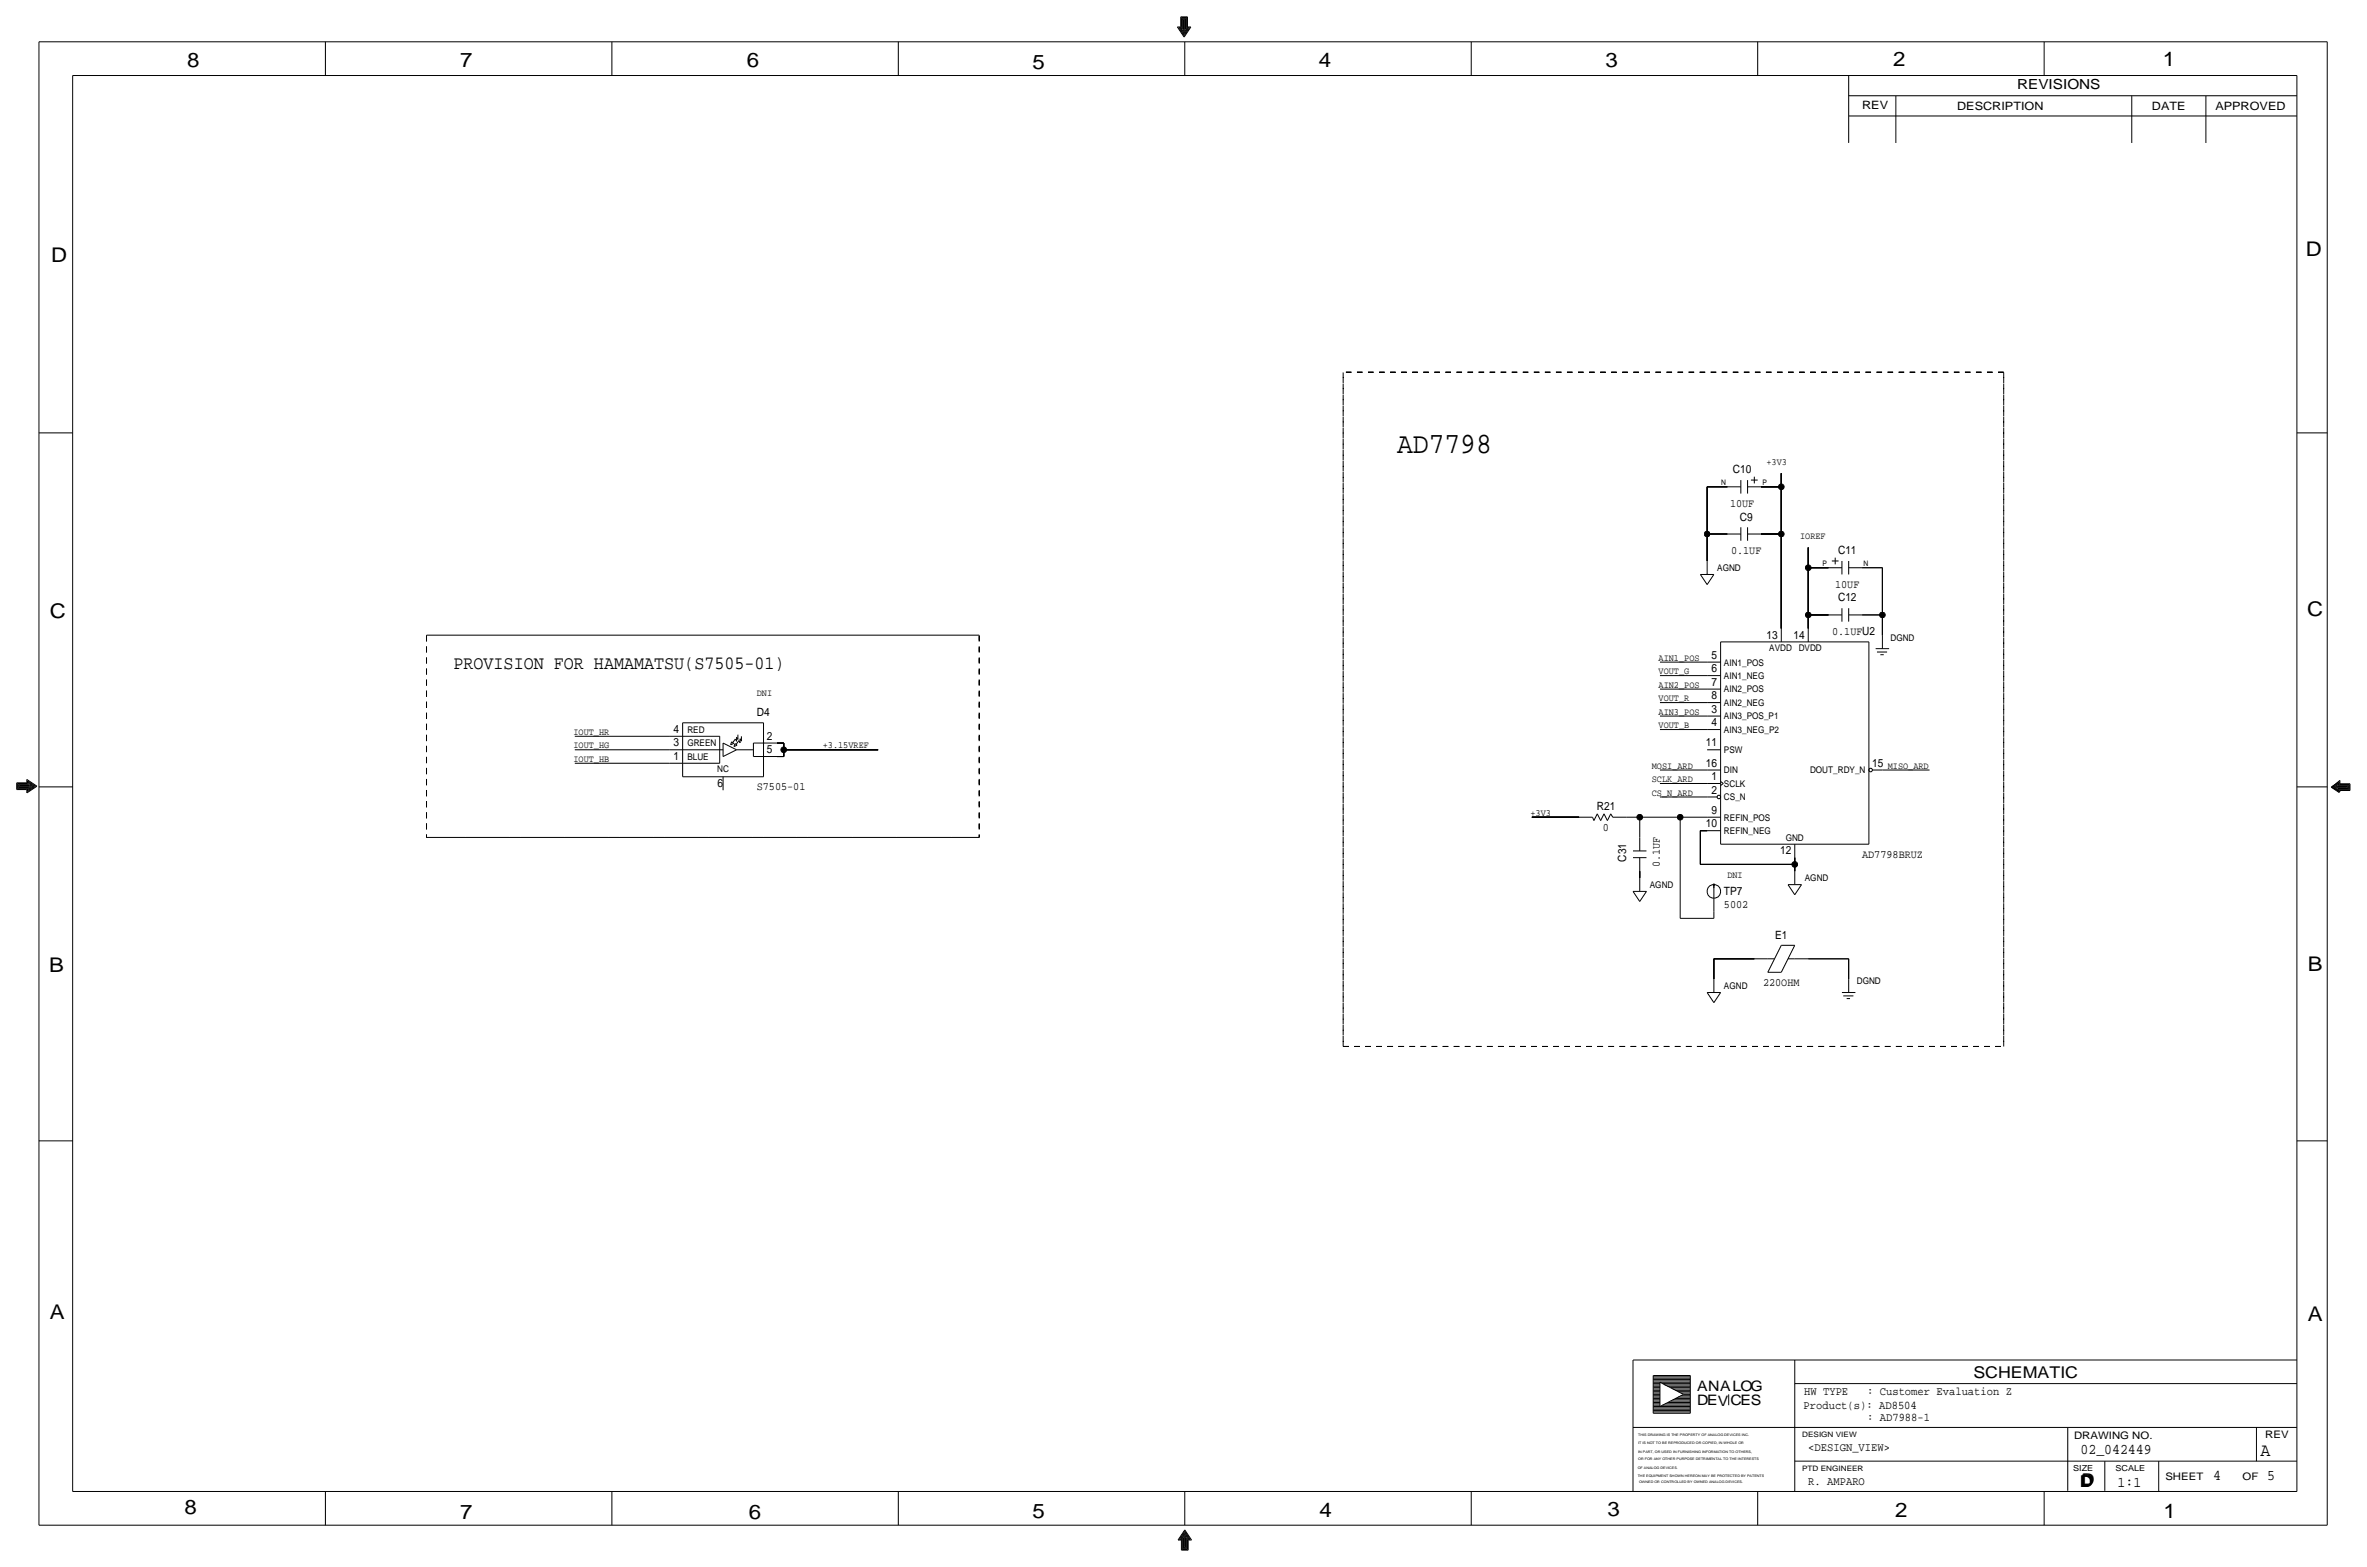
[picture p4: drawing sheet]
<svg xmlns="http://www.w3.org/2000/svg" width="892mm" height="590mm" viewBox="0 0 892 590" stroke-linecap="round" stroke-linejoin="round" font-family="sans-serif">
<defs><g id="words">
<text font-size="11.1" x="526.5" y="170.7">AD7798</text>
<g font-size="7.6">
<text x="70.6" y="25.4">8</text>
<text x="173.4" y="25.4">7</text>
<text x="281.4" y="25.1">6</text>
<text x="389.1" y="26.2">5</text>
<text x="497" y="25.4">4</text>
<text x="605" y="25.1">3</text>
<text x="713.4" y="24.9">2</text>
<text x="815" y="24.9">1</text>
<text x="19.3" y="98.8">D</text>
<text x="868.9" y="96.5">D</text>
<text x="18.8" y="232.7">C</text>
<text x="869.4" y="232.1">C</text>
<text x="869.6" y="365.8">B</text>
<text x="18.5" y="366">B</text>
<text x="18.8" y="496.8">A</text>
<text x="869.6" y="497.6">A</text>
<text x="69.6" y="570.5">8</text>
<text x="173.4" y="572.3">7</text>
<text x="282.2" y="572.3">6</text>
<text x="389.1" y="571.7">5</text>
<text x="497.3" y="571.5">4</text>
<text x="605.7" y="571.2">3</text>
<text x="714.2" y="571.5">2</text>
<text x="815.3" y="572">1</text>
</g>
<text font-size="7.1" x="170.9" y="252">PROVISION FOR HAMAMATSU(S7505-01)</text>
<text font-size="7" x="851.9" y="548.4">A</text>
<g font-size="6.1">
<text x="743.7" y="518.9">SCHEMATIC</text>
<text x="783.8" y="560.3">D</text>
<text x="784.3" y="559.8">D</text>
</g>
<g font-size="5.6">
<text x="784" y="547.9">02_042449</text>
<text x="834.1" y="557.5">4</text>
<text x="854.4" y="557.5">5</text>
<text x="798" y="560.1">1:1</text>
</g>
<g font-size="5.4">
<text x="639.5" y="524.2">ANALOG</text>
<text x="639.5" y="529.3">DEV</text>
<text x="652.1" y="529.3">CES</text>
</g>
<text font-size="5.2" x="760.2" y="33.5">REVISIONS</text>
<g font-size="4.4">
<text x="679.9" y="525.5">HW TYPE</text>
<text x="703.6" y="525.5">: Customer Evaluation Z</text>
<text x="679.7" y="530.9">Product(s): AD8504</text>
<text x="703.6" y="535.2">: AD7988-1</text>
<text x="681.4" y="546.6">&lt;DESIGN_VIEW&gt;</text>
<text x="681.4" y="559.3">R. AMPARO</text>
</g>
<g font-size="4.3">
<text x="701.8" y="41.1">REV</text>
<text x="737.6" y="41.4">DESCRIPTION</text>
<text x="811" y="41.4">DATE</text>
<text x="834.8" y="41.4">APPROVED</text>
<text x="653" y="178.3">C10</text>
<text x="652" y="191">10UF</text>
<text x="655.6" y="196.1">C9</text>
<text x="652.3" y="208.8">0.1UF</text>
<text x="692.7" y="208.8">C11</text>
<text x="691.6" y="221.5">10UF</text>
<text x="692.7" y="226.6">C12</text>
<text x="690.4" y="239.3">0.1UFU2</text>
<text x="665.7" y="240.5">13</text>
<text x="675.9" y="240.5">14</text>
<text x="645" y="248.2">5</text>
<text x="645" y="253.2">6</text>
<text x="645" y="258.3">7</text>
<text x="645" y="263.4">8</text>
<text x="285.2" y="269.7">D4</text>
<text x="645" y="268.5">3</text>
<text x="645" y="273.6">4</text>
<text x="253.9" y="281.2">3</text>
<text x="253.9" y="276.1">4</text>
<text x="289" y="278.6">2</text>
<text x="642.9" y="281.2">11</text>
<text x="253.9" y="286.3">1</text>
<text x="289" y="283.7">5</text>
<text x="642.9" y="288.8">16</text>
<text x="645" y="293.9">1</text>
<text x="705.6" y="288.8">15</text>
<text x="270.4" y="296.4">6</text>
<text x="285.2" y="297.7">S7505-01</text>
<text x="645" y="299">2</text>
<text x="601.7" y="305.3">R21</text>
<text x="642.9" y="311.7">10</text>
<text x="645" y="306.6">9</text>
<text x="604.1" y="312.9">0</text>
<text x="670.8" y="321.8">12</text>
<text x="701.8" y="323.1">AD7798BRUZ</text>
<text x="612.9" y="324.6" transform="rotate(-90 612.9 324.6)">C31</text>
<text x="625.6" y="326.8" transform="rotate(-90 625.6 326.8)">0.1UF</text>
<text x="649.7" y="337.1">TP7</text>
<text x="649.7" y="342.2">5002</text>
<text x="668.9" y="353.6">E1</text>
<text x="664.4" y="371.3">220OHM</text>
</g>
<g font-size="3.9">
<text x="781.6" y="542.1">DRAWING NO.</text>
<text x="853.6" y="541.8">REV</text>
<text x="816" y="557.4">SHEET</text>
<text x="845.1" y="557.5">OF</text>
</g>
<g font-size="3.6">
<text x="665.7" y="175.3">+3V3</text>
<text x="678.4" y="203.2">IOREF</text>
<text x="625" y="248.9">AIN1_POS</text>
<text x="625" y="254">VOUT_G</text>
<text x="285.2" y="262.1">DNI</text>
<text x="625" y="259.1">AIN2_POS</text>
<text x="625" y="269.2">AIN3_POS</text>
<text x="625" y="264.2">VOUT_R</text>
<text x="625" y="274.3">VOUT_B</text>
<text x="216.1" y="281.9">IOUT_HG</text>
<text x="216.1" y="276.9">IOUT_HR</text>
<text x="310.1" y="281.9">+3.15VREF</text>
<text x="216.1" y="287">IOUT_HB</text>
<text x="622.5" y="289.6">MOSI_ARD</text>
<text x="711.4" y="289.6">MISO_ARD</text>
<text x="622.5" y="299.7">CS_N_ARD</text>
<text x="622.5" y="294.6">SCLK_ARD</text>
<text x="576.8" y="307.3">+3V3</text>
<text x="651" y="330.7">DNI</text>
</g>
<g font-size="3.5">
<text x="647.1" y="215.1">AGND</text>
<text x="666.7" y="245.4">AVDD</text>
<text x="677.8" y="245.4">DVDD</text>
<text x="712.4" y="241.3">DGND</text>
<text x="649.7" y="250.7">AIN1_POS</text>
<text x="649.7" y="255.8">AIN1_NEG</text>
<text x="649.7" y="260.9">AIN2_POS</text>
<text x="649.7" y="265.9">AIN2_NEG</text>
<text x="649.7" y="271">AIN3_POS_P1</text>
<text x="259" y="276.1">RED</text>
<text x="259" y="281.2">GREEN</text>
<text x="649.7" y="276.1">AIN3_NEG_P2</text>
<text x="259" y="286.3">BLUE</text>
<text x="649.7" y="283.7">PSW</text>
<text x="270.3" y="290.8">NC</text>
<text x="649.7" y="291.3">DIN</text>
<text x="682.1" y="291.3">DOUT_RDY_N</text>
<text x="649.7" y="296.4">SCLK</text>
<text x="649.7" y="301.5">CS_N</text>
<text x="649.7" y="309.1">REFIN_POS</text>
<text x="649.7" y="314.2">REFIN_NEG</text>
<text x="672.9" y="317">GND</text>
<text x="621.7" y="334.5">AGND</text>
<text x="680.2" y="332">AGND</text>
<text x="699.7" y="370.8">DGND</text>
<text x="649.7" y="372.6">AGND</text>
</g>
<g font-size="3.1">
<text x="781.3" y="554">SIZE</text>
<text x="797.3" y="554">SCALE</text>
</g>
<g font-size="2.9">
<text x="648.6" y="182.9">N</text>
<text x="664.2" y="182.9">P</text>
<text x="686.8" y="213.4">P</text>
<text x="702.3" y="213.4">N</text>
</g>
<g font-size="2.8">
<text x="679.1" y="541.3">DESIGN VIEW</text>
<text x="679.1" y="554">PTD ENGINEER</text>
</g>
<g font-size="1.3">
<text x="617.3" y="541.1">THIS DRAWING IS THE PROPERTY OF ANALOG DEVICES INC.</text>
<text x="617.3" y="543.9">IT IS NOT TO BE REPRODUCED OR COPIED, IN WHOLE OR</text>
<text x="617.3" y="547.2">IN PART, OR USED IN FURNISHING INFORMATION TO OTHERS,</text>
<text x="617.3" y="550">OR FOR ANY OTHER PURPOSE DETRIMENTAL TO THE INTERESTS</text>
<text x="617.2" y="553.2">OF ANALOG DEVICES.</text>
<text x="617.2" y="556.3">THE EQUIPMENT SHOWN HEREON MAY BE PROTECTED BY PATENTS</text>
<text x="617.7" y="558.8">OWNED OR CONTROLLED BY OWNED ANALOG DEVICES.</text>
</g>
</g></defs>
<!-- layer: Nets -->
<g fill="none" stroke="#000" stroke-width=".38">
<path d="M671.3 178.3v5.1zM643.3 183.4h7.7zM643.3 183.4v17.8zM663.7 183.4h7.6zM671.3 183.4v17.8zM643.3 201.2h7.7zM643.3 201.2v10.1zM663.7 201.2h7.6zM671.3 201.2v35.5zM681.4 213.9h7.7zM681.4 213.9v17.7zM681.4 206.2v7.7z"/>
<path d="M701.8 213.9h7.6zM709.4 213.9v17.7zM681.4 231.6h7.7zM681.4 231.6v5.1zM701.8 231.6h7.6zM709.4 231.6v7.7zM625.6 254.5h17.7zM625.6 259.6h17.7zM625.6 249.4h17.7zM216.6 277.4h35.6zM292.8 279.9h2.6zM295.4 279.9v2.5z"/>
<path d="M625.6 264.7h17.7zM625.6 269.7h17.7zM625.6 274.8h17.7zM216.6 282.4h35.6zM216.6 287.5h35.6zM292.8 285h2.6zM295.4 282.4v2.6zM295.4 282.4h35.5zM625.6 290.1h17.7zM625.6 295.1h17.7zM709.4 290.1h17.8zM577.3 307.8h17.8z"/>
<path d="M612.9 307.8h5zM617.9 307.8v7.7zM617.9 307.8h15.3zM625.6 300.2h17.7zM633.2 307.8v38.1zM633.2 307.8h10.1zM640.8 312.9h2.5zM640.8 312.9v12.7zM617.9 328.2v2.5zM640.8 325.6h35.6zM676.4 325.6v2.6zM676.4 323.1v2.5z"/>
<path d="M633.2 345.9h12.7zM645.9 343.4v2.5zM645.9 361.2h15.2zM645.9 361.2v7.6zM681.4 361.2h15.3zM696.7 361.2v7.6z"/>
</g>
<path d="M506.2 140.2v254zM506.2 140.2h248.9zM755.1 140.2v254zM160.7 239.3v76.2zM160.7 239.3h208.3zM369 239.3v76.2zM160.7 315.5h208.3zM506.2 394.2h248.9z" fill="none" stroke="#000" stroke-width=".38" stroke-dasharray="2.1" stroke-linecap="butt"/>
<g fill="#000" stroke="#000" stroke-width=".38">
<circle cx="671.3" cy="183.4" r="1.07"/>
<circle cx="643.3" cy="201.2" r="1.07"/>
<circle cx="671.3" cy="201.2" r="1.07"/>
<circle cx="681.4" cy="213.9" r="1.07"/>
<circle cx="681.4" cy="231.6" r="1.07"/>
<circle cx="709.4" cy="231.6" r="1.07"/>
<circle cx="295.4" cy="282.4" r="1.07"/>
<circle cx="617.9" cy="307.8" r="1.07"/>
<circle cx="633.2" cy="307.8" r="1.07"/>
<circle cx="676.4" cy="325.6" r="1.07"/>
</g>
<!-- layer: Components -->
<g fill="none" stroke="#000" stroke-width=".38">
<path d="M661.1 179.6v2.5zM651 183.4h5zM656 180.8v5.1zM656 198.6v5.1zM658.6 183.4h5.1zM658.6 180.8v5.1zM658.6 198.6v5.1zM659.8 180.8h2.6zM640.8 216.4l2.5 3.8zM640.8 216.4h5.1zM643.3 211.3v5zM645.9 216.4l-2.6 3.8z"/>
<path d="M651 201.2h5zM658.6 201.2h5.1zM689.1 213.9h5zM690.3 211.3h2.6zM691.6 210.1v2.5zM694.1 211.3v5.1zM696.7 213.9h5.1zM696.7 211.3v5.1zM671.3 236.7v5.1zM681.4 236.7v5.1zM689.1 231.6h5zM694.1 229.1v5.1z"/>
<path d="M696.7 231.6h5.1zM696.7 229.1v5.1zM709.4 239.3v5zM643.3 259.6h5.1zM643.3 254.5h5.1zM643.3 249.4h5.1zM648.4 241.8h55.9zM648.4 241.8v76.2zM704.3 241.8v76.2zM706.8 244.3h5.1zM707.3 245.6h3.8zM708.6 246.6h1.3z"/>
<path d="M252.2 277.4h5.1zM257.3 277.4h13.9zM257.3 272.3v20.3zM257.3 272.3h30.4zM271.2 277.4v10.1zM272.5 279.9l5.1 2.5zM272.5 279.9v5.1zM275.7 279.5l-.4 1.1zM275.7 279.5l.8 .6zM277.1 278.4l.5 .8zM277.1 278.4l-1 1.4zM277.6 277.7v1.5z"/>
<path d="M277.6 277.7l.5 .9zM278.1 276.8v1.8zM278.4 279l.5 .9zM278.4 279l-1 1.4zM278.9 278.3v1.6zM278.9 278.3l.5 .9zM279.4 277.4v1.8zM283.9 279.9h3.8zM283.9 279.9v5.1zM287.7 272.3v20.3zM287.7 279.9h5.1zM643.3 274.8h5.1z"/>
<path d="M643.3 269.7h5.1zM643.3 264.7h5.1zM252.2 282.4h5.1zM252.2 287.5h5.1zM257.3 292.6h30.4zM257.3 287.5h13.9zM257.3 282.4h15.2zM272.5 292.6v5.1zM272.5 285l5.1-2.6zM275.3 280.6l1.2-.5zM276.6 281.2l1.2-.5zM277 280.1l-.4 1.1z"/>
<path d="M277 280.1l.8 .6zM277.6 282.4h6.3zM283.9 285h3.8zM287.7 285h5.1zM643.3 295.1h5.1zM643.3 290.1h5.1zM643.3 282.4h5.1zM648.4 295.9l1-.8zM648.4 294.4l1 .7zM705.6 290.1h3.8zM595.1 307.8h5.1zM600.2 307.8l.5 1.3z"/>
<path d="M601.9 306.6l1.3 2.5zM601.9 306.6l-1.2 2.5zM604.5 306.6l-1.3 2.5zM604.5 306.6l1.2 2.5zM607 306.6l.8 1.2zM607 306.6l-1.3 2.5zM607.8 307.8h5.1zM617.9 315.5v5zM643.3 312.9h5.1zM643.3 307.8h5.1zM643.3 300.2h3.8zM648.4 318h55.9z"/>
<path d="M676.4 318v5.1zM615.4 323.1h5.1zM615.4 320.5h5.1zM615.4 335.8l2.5 3.8zM615.4 335.8h5.1zM617.9 323.1v5.1zM617.9 330.7v5zM620.5 335.8l-2.6 3.8zM645.9 333.2v10.2zM645.9 333.2v1.4zM673.8 333.2l2.6 3.9zM673.8 333.2h5.1z"/>
<path d="M676.4 328.2v4.9zM678.9 333.2l-2.5 3.9zM671.3 356.1l-5.1 10.2zM671.3 356.1h5.1zM676.4 356.1l-5.1 10.2zM643.3 373.9l2.6 3.8zM643.3 373.9h5.1zM645.9 368.8v5zM648.4 373.9l-2.5 3.8zM661.1 361.2h5.1zM666.2 361.2h2.5zM666.2 366.3h5.1z"/>
<path d="M673.8 361.2h2.6zM676.4 361.2h5zM694.1 373.9h5.1zM694.6 375.2h3.8zM695.9 376.2h1.3zM696.7 368.8v5.1z"/>
<circle cx="705" cy="290.1" r=".67"/>
<circle cx="647.8" cy="300.2" r=".67"/>
<circle cx="645.9" cy="335.8" r="2.56"/>
</g>
<path d="M645.7 333.1h.4v.3h-.4z" fill="#000" stroke="#000" stroke-width=".38"/>
<!-- layer: Page Border and Title Block -->
<g fill="none" stroke="#000" stroke-width=".38">
<path d="M14.7 15.7v558.8zM14.7 15.7h862.3zM122.6 15.7v12.7zM230.6 15.7v12.7zM338.5 15.7v12.7zM443.7 10.2h1.3zM443.7 10.2l2.5 3.8zM444.2 10.4h1zM444.2 10.4l2 3.1zM444.7 10.7l1.5 2.3zM444.7 10.7h.8zM445 6.4h2.5z"/>
<path d="M445 6.4v3.8zM445.2 6.6v3.8zM445.2 6.6h2zM445.2 10.9h.5zM445.2 10.9l1 1.5zM445.5 6.9v3.8zM445.5 6.9h1.5zM445.7 11.2l.5 .7zM445.7 11.2h.3zM445.7 7.1v3.8zM445.7 7.1h1zM446 7.4v3.8z"/>
<path d="M446 7.4h.5zM446.2 7.6v4.1zM446.5 11.2h.2zM446.5 7.4v3.8zM446.5 15.7v12.7zM446.7 10.9h.5zM446.7 11.2l-.5 .7zM446.7 7.1v3.8zM447 10.7h.8zM447 6.9v3.8zM447.2 10.4h1.1zM447.2 6.6v3.8z"/>
<path d="M447.2 10.9l-1 1.5zM447.5 10.2h1.3zM447.5 6.4v3.8zM447.8 10.7l-1.6 2.3zM448.3 10.4l-2.1 3.1zM448.8 10.2l-2.6 3.8zM554.4 15.7v12.7zM662.4 15.7v12.7zM770.3 15.7v12.7zM877 15.7v558.8zM27.4 28.4h838.2zM27.4 28.4v533.4z"/>
<path d="M696.7 36.1h168.9zM696.7 28.4v25.4zM714.5 36.1v17.7zM803.4 36.1v17.7zM831.3 36.1v17.7zM865.6 28.4v533.4zM696.7 43.7h168.9zM14.7 163.1h12.7zM865.6 163.1h11.4zM6.3 294.9h3.8zM6.3 294.9v2.5zM6.3 297.4h3.8z"/>
<path d="M6.6 297.2h3.8zM6.6 295.1v2.1zM6.6 295.1h3.8zM6.8 295.4v1.5zM6.8 295.4h3.8zM6.8 296.9h3.8zM7.1 296.7h3.8zM7.1 295.7v1zM7.1 295.7h3.8zM7.3 296.4h3.8zM7.3 295.9v.5zM7.3 295.9h3.8z"/>
<path d="M7.6 296.2h4zM10.1 297.4v1.3zM10.1 298.7l3.8-2.5zM10.1 293.6v1.3zM10.1 293.6l3.8 2.6zM10.4 298.2l3-2zM10.4 297.2v1zM10.4 294.1v1zM10.4 294.1l3 2.1zM10.6 297.7l2.3-1.5zM10.6 296.9v.8zM10.6 294.6v.8z"/>
<path d="M10.6 294.6l2.3 1.6zM10.9 295.1v.6zM10.9 295.1l1.5 1.1zM10.9 296.7v.5zM10.9 297.2l1.5-1zM11.1 296.7l.8-.5zM11.1 295.7v.2zM11.1 295.7l.8 .5zM11.1 296.4v.3zM14.7 296.4h12.7zM865.6 296.4h11.4zM878.5 296.5l3-2z"/>
<path d="M878.5 296.5l3 2.1zM878.7 296.5l3.1-2.5zM878.7 296.5l3.1 1.8zM879 296.5l2.3 1.5zM879 296.5l2.3-1.5zM879.5 296.5l1.5-1zM879.5 296.5l1.5 1zM880 296.5l.8-.5zM880 296.5l.8 .5zM880.3 296.5h4zM880.8 296.8h3.8zM880.8 296.3h3.8z"/>
<path d="M880.8 296v.3zM880.8 296.8v.2zM881 297h3.8zM881 296h3.8zM881 295.5v.5zM881 297v.5zM881.3 295.8h3.8zM881.3 295v.8zM881.3 297.3v.7zM881.3 297.3h3.8zM881.5 295.5h3.8zM881.5 294.5v1z"/>
<path d="M881.5 297.5v1.1zM881.5 297.5h3.8zM881.8 297.8h3.8zM881.8 297.8v.5zM881.8 294v1.2zM881.8 295.2h3.8zM884.6 296.3v.5zM884.8 296v1zM885.1 295.8v1.5zM885.3 295.5v2zM885.6 295.2v2.6zM14.7 429.8h12.7z"/>
<path d="M865.6 429.8h11.4zM615.4 512.3v49.5zM615.4 512.3h250.2zM623 518.2h14zM623 518.7h14zM623 519.7h14zM623 519.2h14zM623 518.2v14.2zM637 518.2v14.2zM676.4 512.3v49.5zM615.4 537.7h250.2zM623 528.3h2.6z"/>
<path d="M623 529.3h2.6zM623 529.8h14zM623 520.7h14zM623 532.4h14zM623 531.9h14zM623 531.4h14zM623 530.4h14zM623 530.9h14zM623 526.3h2.6zM623 525.3h2.6zM623 527.3h2.6zM623 525.8h2.6z"/>
<path d="M623 527.8h2.6zM623 528.8h2.6zM623 526.8h2.6zM623 523.2h2.6zM623 524.8h2.6zM623 523.7h2.6zM623 522.7h2.6zM623 524.3h2.6zM623 521.7h2.6zM623 521.2h2.6zM623 522.2h2.6zM623 520.2h14z"/>
<path d="M625.6 529.8l8.8-4.5zM625.6 520.7v9.1zM625.6 520.7l8.8 4.6zM626.6 529.3h10.4zM626.6 521.2h10.4zM627.3 521.7h9.7zM627.6 528.8h9.4zM628.3 522.2h8.7zM628.6 528.3h8.4zM629.6 527.8h7.4zM629.6 522.7h7.4zM630.4 527.3h6.6z"/>
<path d="M630.4 523.2h6.6zM631.4 523.7h5.6zM631.4 526.8h5.6zM632.4 526.3h4.6zM632.4 524.3h4.6zM633.4 525.8h3.6zM633.4 524.8h3.6zM634.4 525.3h2.6zM651.5 525.3v4zM676.4 521.2h189.2zM779.2 537.7v23.9zM850.3 537.7v12.7z"/>
<path d="M676.4 550.4h189.2zM793.2 550.4v11.2zM813.5 550.4v11.4zM14.7 574.5h862.3zM27.4 561.8h838.2zM122.6 561.8v12.7zM230.6 561.8v12.7zM338.5 561.8v12.7zM444.4 579.9h1.1zM445 579.6h.7zM445.5 579.9v3.8zM445.5 579.4h.5z"/>
<path d="M445.7 579.6v3.8zM446 579.1h.2zM446 579.4v3.8zM446.2 579.1v3.8zM446.5 576.8l-2.1 3.1zM446.5 577.9l-1 1.5zM446.5 561.8v12.7zM446.5 576.3l-2.6 3.8zM446.5 576.8l2 3.1zM446.5 577.3l1.5 2.3zM446.5 578.6v4.1zM446.5 578.4l.5 .7z"/>
<path d="M446.5 577.9l1 1.5zM446.5 577.3l-1.5 2.3zM446.5 578.4l-.5 .7zM446.5 576.3l2.5 3.8zM446.7 579.1h.3zM446.7 579.1v3.8zM447 579.4h.5zM447 579.4v3.8zM447.2 579.6v3.8zM447.2 579.6h.8zM447.5 579.9v3.8zM447.5 579.9h1z"/>
<path d="M554.4 561.8v12.7zM662.4 561.8v12.7zM770.3 561.8v12.7zM443.9 580.1h1.3zM445.2 583.9h2.6zM445.2 580.1v3.8zM445.5 583.7h2zM445.7 583.4h1.5zM446 583.2h1zM446.2 582.9h.5zM447.8 580.1v3.8zM447.8 580.1h1.2z"/>
</g>
<use href="#words"/>
</svg>
